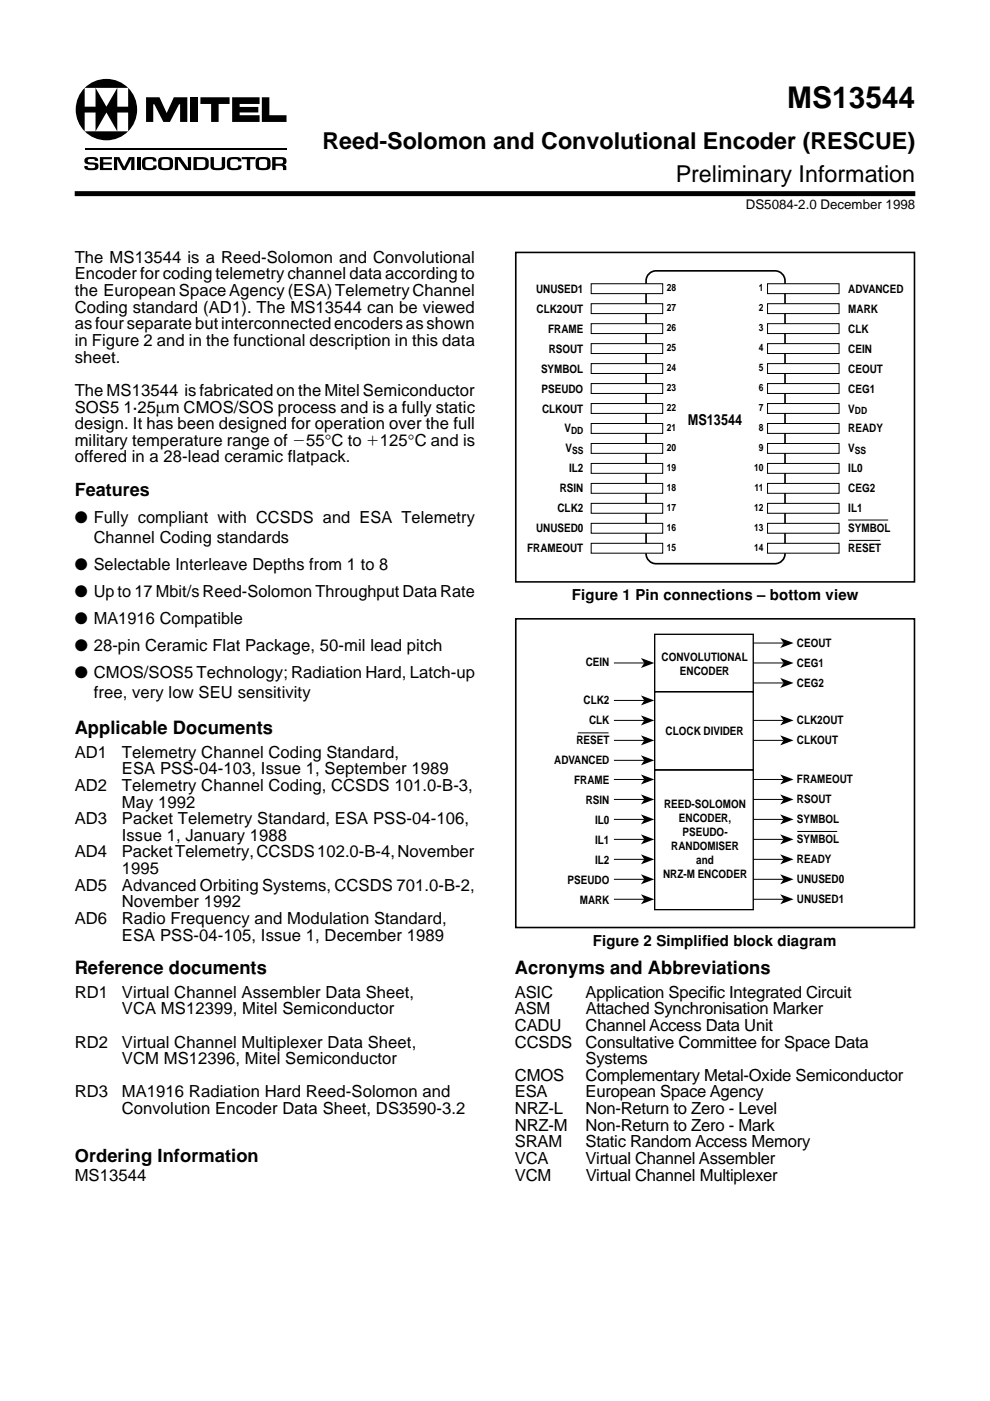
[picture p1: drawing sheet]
<svg xmlns="http://www.w3.org/2000/svg" width="210mm" height="297mm" viewBox="0 0 210 297" stroke-linecap="round" stroke-linejoin="round" font-family="sans-serif">
<defs><g id="words">
<text font-size="6.3" x="166.9" y="22.9">MS13544</text>
<g font-size="4.9">
<text x="68.4" y="31.6">Reed-Solomon and Convolutional Encoder (RESCUE)</text>
<text x="143.3" y="38.5">Preliminary Information</text>
</g>
<g font-size="3.9">
<text x="15.8" y="105.2">Features</text>
<text x="15.8" y="155.6">Applicable Documents</text>
<text x="15.8" y="206.5">Reference documents</text>
<text x="109.2" y="206.5">Acronyms and Abbreviations</text>
<text x="15.8" y="246.4">Ordering Information</text>
</g>
<g font-size="3.5">
<text x="15.8" y="55.7">The MS13544 is a Reed-Solomon and Convolutional</text>
<text x="15.8" y="59.2">Encoder for coding telemetry channel data according to</text>
<text x="15.8" y="62.8">the European Space Agency (ESA) Telemetry Channel</text>
<text x="15.8" y="66.3">Coding standard (AD1). The MS13544 can be viewed</text>
<text x="15.8" y="69.8">as four separate but interconnected encoders as shown</text>
<text x="15.8" y="73.3">in Figure 2 and in the functional description in this data</text>
<text x="15.8" y="76.9">sheet.</text>
<text x="15.8" y="83.9">The MS13544 is fabricated on the Mitel Semiconductor</text>
<text x="15.8" y="87.5">SOS5 1·25µm CMOS/SOS process and is a fully static</text>
<text x="15.8" y="91">design. It has been designed for operation over the full</text>
<text x="15.8" y="94.5">military temperature range of 255°C to 1125°C and is</text>
<text x="15.8" y="98.1">offered in a 28-lead ceramic flatpack.</text>
<text x="15.8" y="110.8">● Fully compliant with CCSDS and ESA Telemetry</text>
<text x="19.9" y="115">Channel Coding standards</text>
<text x="15.8" y="120.8">● Selectable Interleave Depths from 1 to 8</text>
<text x="15.8" y="126.5">● Up to 17 Mbit/s Reed-Solomon Throughput Data Rate</text>
<text x="15.8" y="132.3">● MA1916 Compatible</text>
<text x="15.8" y="138">● 28-pin Ceramic Flat Package, 50-mil lead pitch</text>
<text x="15.8" y="143.8">● CMOS/SOS5 Technology; Radiation Hard, Latch-up</text>
<text x="19.9" y="148">free, very low SEU sensitivity</text>
<text x="15.8" y="160.6">AD1</text>
<text x="25.8" y="160.6">Telemetry Channel Coding Standard,</text>
<text x="15.8" y="167.7">AD2</text>
<text x="25.8" y="164.1">ESA PSS-04-103, Issue 1, September 1989</text>
<text x="25.8" y="167.7">Telemetry Channel Coding, CCSDS 101.0-B-3,</text>
<text x="25.8" y="171.2">May 1992</text>
<text x="15.8" y="174.7">AD3</text>
<text x="25.8" y="174.7">Packet Telemetry Standard, ESA PSS-04-106,</text>
<text x="25.8" y="178.2">Issue 1, January 1988</text>
<text x="15.8" y="181.8">AD4</text>
<text x="25.8" y="181.8">Packet Telemetry, CCSDS 102.0-B-4, November</text>
<text x="25.8" y="185.3">1995</text>
<text x="15.8" y="188.8">AD5</text>
<text x="25.8" y="188.8">Advanced Orbiting Systems, CCSDS 701.0-B-2,</text>
<text x="15.8" y="195.9">AD6</text>
<text x="25.8" y="192.4">November 1992</text>
<text x="25.8" y="195.9">Radio Frequency and Modulation Standard,</text>
<text x="25.8" y="199.4">ESA PSS-04-105, Issue 1, December 1989</text>
<text x="15.8" y="211.5">RD1</text>
<text x="25.8" y="215">VCA MS12399, Mitel Semiconductor</text>
<text x="25.8" y="211.5">Virtual Channel Assembler Data Sheet,</text>
<text x="109.2" y="211.5">ASIC</text>
<text x="109.2" y="215.1">ASM</text>
<text x="124.2" y="211.5">Application Specific Integrated Circuit</text>
<text x="124.2" y="215.1">Attached Synchronisation Marker</text>
<text x="109.2" y="218.6">CADU</text>
<text x="124.2" y="218.6">Channel Access Data Unit</text>
<text x="15.8" y="222.1">RD2</text>
<text x="25.8" y="225.6">VCM MS12396, Mitel Semiconductor</text>
<text x="25.8" y="222.1">Virtual Channel Multiplexer Data Sheet,</text>
<text x="109.2" y="222.1">CCSDS</text>
<text x="124.2" y="225.7">Systems</text>
<text x="124.2" y="222.1">Consultative Committee for Space Data</text>
<text x="15.8" y="232.7">RD3</text>
<text x="25.8" y="232.7">MA1916 Radiation Hard Reed-Solomon and</text>
<text x="109.2" y="229.2">CMOS</text>
<text x="109.2" y="232.7">ESA</text>
<text x="124.2" y="229.2">Complementary Metal-Oxide Semiconductor</text>
<text x="124.2" y="232.7">European Space Agency</text>
<text x="25.8" y="236.2">Convolution Encoder Data Sheet, DS3590-3.2</text>
<text x="109.2" y="236.2">NRZ-L</text>
<text x="109.2" y="239.7">NRZ-M</text>
<text x="124.2" y="236.2">Non-Return to Zero - Level</text>
<text x="124.2" y="239.7">Non-Return to Zero - Mark</text>
<text x="109.2" y="243.3">SRAM</text>
<text x="124.2" y="243.3">Static Random Access Memory</text>
<text x="15.8" y="250.3">MS13544</text>
<text x="109.2" y="246.8">VCA</text>
<text x="109.2" y="250.3">VCM</text>
<text x="124.2" y="246.8">Virtual Channel Assembler</text>
<text x="124.2" y="250.3">Virtual Channel Multiplexer</text>
</g>
<g font-size="3.2">
<text x="145.8" y="90">MS13544</text>
<text x="121.2" y="127.3">Figure 1 Pin connections – bottom view</text>
<text x="125.7" y="200.6">Figure 2 Simplified block diagram</text>
</g>
<text font-size="2.8" x="158.1" y="44.3">DS5084-2.0 December 1998</text>
<g font-size="2.5">
<text x="113.7" y="62.1">UNUSED1</text>
<text x="179.9" y="62.1">ADVANCED</text>
<text x="113.8" y="66.3">CLK2OUT</text>
<text x="116.2" y="70.5">FRAME</text>
<text x="179.9" y="66.3">MARK</text>
<text x="179.9" y="70.5">CLK</text>
<text x="116.3" y="74.8">RSOUT</text>
<text x="179.9" y="74.8">CEIN</text>
<text x="114.7" y="79">SYMBOL</text>
<text x="114.8" y="83.2">PSEUDO</text>
<text x="179.9" y="79">CEOUT</text>
<text x="179.9" y="83.2">CEG1</text>
<text x="114.9" y="87.5">CLKOUT</text>
<text x="179.9" y="87.5">V</text>
<text x="119.7" y="91.7">V</text>
<text x="119.9" y="95.9">V</text>
<text x="179.9" y="91.7">READY</text>
<text x="179.9" y="95.9">V</text>
<text x="120.7" y="100.2">IL2</text>
<text x="179.9" y="100.2">IL0</text>
<text x="118.7" y="104.4">RSIN</text>
<text x="179.9" y="104.4">CEG2</text>
<text x="113.7" y="112.9">UNUSED0</text>
<text x="118.2" y="108.6">CLK2</text>
<text x="179.9" y="108.6">IL1</text>
<text x="179.9" y="112.9">SYMBOL</text>
<text x="111.8" y="117.1">FRAMEOUT</text>
<text x="179.9" y="117.1">RESET</text>
<text x="169" y="137.1">CEOUT</text>
<text x="124.2" y="141.2">CEIN</text>
<text x="140.3" y="140.2">CONVOLUTIONAL</text>
<text x="144.2" y="143.1">ENCODER</text>
<text x="169" y="141.3">CEG1</text>
<text x="123.7" y="149.3">CLK2</text>
<text x="169" y="145.6">CEG2</text>
<text x="124.9" y="153.6">CLK</text>
<text x="141.1" y="155.8">CLOCK DIVIDER</text>
<text x="169" y="153.5">CLK2OUT</text>
<text x="122.2" y="157.8">RESET</text>
<text x="169" y="157.7">CLKOUT</text>
<text x="117.5" y="162">ADVANCED</text>
<text x="121.8" y="166.3">FRAME</text>
<text x="169" y="166">FRAMEOUT</text>
<text x="124.2" y="170.5">RSIN</text>
<text x="140.8" y="171.4">REED-SOLOMON</text>
<text x="169" y="170.2">RSOUT</text>
<text x="126.2" y="174.7">IL0</text>
<text x="126.2" y="179">IL1</text>
<text x="144" y="174.4">ENCODER,</text>
<text x="144.7" y="177.3">PSEUDO-</text>
<text x="169" y="174.5">SYMBOL</text>
<text x="169" y="178.7">SYMBOL</text>
<text x="126.2" y="183.2">IL2</text>
<text x="142.3" y="180.3">RANDOMISER</text>
<text x="147.6" y="183.2">and</text>
<text x="169" y="182.9">READY</text>
<text x="120.4" y="187.4">PSEUDO</text>
<text x="122.9" y="191.7">MARK</text>
<text x="140.6" y="186.2">NRZ-M ENCODER</text>
<text x="169" y="187.2">UNUSED0</text>
<text x="169" y="191.4">UNUSED1</text>
</g>
<g font-size="2.1">
<text x="141.3" y="61.8">28</text>
<text x="160.9" y="61.8">1</text>
<text x="141.3" y="66">27</text>
<text x="141.3" y="70.3">26</text>
<text x="160.9" y="66">2</text>
<text x="160.9" y="70.3">3</text>
<text x="141.3" y="74.5">25</text>
<text x="160.9" y="74.5">4</text>
<text x="141.3" y="78.7">24</text>
<text x="141.3" y="83">23</text>
<text x="160.9" y="78.7">5</text>
<text x="160.9" y="83">6</text>
<text x="141.3" y="87.2">22</text>
<text x="160.9" y="87.2">7</text>
<text x="181.3" y="87.8">DD</text>
<text x="121.1" y="92">DD</text>
<text x="141.3" y="91.4">21</text>
<text x="141.3" y="95.7">20</text>
<text x="160.9" y="91.4">8</text>
<text x="160.9" y="95.7">9</text>
<text x="121.3" y="96.3">SS</text>
<text x="141.3" y="99.9">19</text>
<text x="159.9" y="99.9">10</text>
<text x="181.3" y="96.3">SS</text>
<text x="141.3" y="104.1">18</text>
<text x="160" y="104.1">11</text>
<text x="141.3" y="108.4">17</text>
<text x="141.3" y="112.6">16</text>
<text x="159.9" y="108.4">12</text>
<text x="159.9" y="112.6">13</text>
<text x="141.3" y="116.8">15</text>
<text x="159.9" y="116.8">14</text>
</g>
</g></defs>
<path d="M15.8 41.1h178.3" fill="none" stroke="#000" stroke-width="1.1" stroke-linecap="butt"/>
<g fill="#000">
<path d="M18 18.6a6.5 6.5 0 0 1 9.2 0zM18.2 33.5l1.2-.2a1.07 1.07 0 0 1 1.4 .7h-.7a.77 .77 0 0 0-1.1-.3l-.4 .2v.4l.8 .1a1.06 1.06 0 0 1 1.5 .8 .77 .77 0 0 1-1 .9h-.5a1.22 1.22 0 0 1-1.5-.8v-.1h.7l.2 .4h1.2a.4 .4 0 0 0 0-.7h-.7a1.13 1.13 0 0 1-1.4-.8zM18 18.6v4h2.3v-4l2.3 4 2.3-4v4h2.3v-4a6.5 6.5 0 0 1 0 9.2v-3.9h-2.3v3.9l-2.3-3.9-2.3 3.9v-3.9h-2.3v3.9a6.5 6.5 0 0 1 0-9.2zM21.2 33.3h2.5v.5h-1.8v.6h1.7v.5h-1.7v.7h1.9v.5h-2.6zM18 27.8h9.2a6.5 6.5 0 0 1-9.2 0zM24.2 33.3h1.1l1 2.1 1-2.1h1.2v2.8h-.7v-2.4l-1.1 2.4h-.7l-1.2-2.3 .1 2.3h-.7zM29 33.3h.7v2.8h-.7zM30.3 33.6a3.5 3.5 0 0 1 2.6-.1l.3 .7h-.7l-.1-.3-.4-.2a.84 .84 0 0 0-1.2 .7v.9a1.42 1.42 0 0 0 1.6 .2l.1-.4h.7a.82 .82 0 0 1-1 1 1.78 1.78 0 0 1-2.1-.7v-1zM31 20.6h2.8l1.5 3.4 1.6-3.4h2.8v5.3h-1.5v-3.8h-.2l-2 3.8h-1.4l-1.9-3.8h-.2v3.8h-1.5zM37.1 33.3h1.1l1.6 2.3v-2.3h.7v2.8h-1.2l-1.6-2.3 .1 2.3h-.7zM40.4 20.6h1.5v5.3h-1.5zM42.5 20.6h6.2v1.4h-2.3v3.9h-1.6v-3.9h-2.3z"/>
<path d="M44.6 33.3h.8v2.1l.8 .2 .8-.2v-2.1h.7v2a.85 .85 0 0 1-1 .8h-.5a1.21 1.21 0 0 1-1.6-.8zM49.2 20.6h5.8v1.4h-4.2v.7h4v1.2h-4v.5h4.2v1.5h-5.8zM48.3 33.6a3.5 3.5 0 0 1 2.6-.1l.3 .7h-.7l-.1-.3-.4-.2a.84 .84 0 0 0-1.2 .7v.9a1.42 1.42 0 0 0 1.6 .2l.1-.4h.7a.82 .82 0 0 1-1 1 1.78 1.78 0 0 1-2.1-.7v-1zM51.2 33.3h2.9v.5h-1.1v2.3h-.7v-2.3h-1.1zM55.5 20.6h1.6v3.8h3.7v1.5h-5.3z"/>
<path d="M33.7 33.6a2.65 2.65 0 0 0 0 2.2 3.2 3.2 0 0 0 2.8 0 2.46 2.46 0 0 0-.1-2.2l-.7-.3a2.98 2.98 0 0 0-2 .3zM34.4 33.8h.2a.93 .93 0 0 1 1.4 .5l-.1 1.1a1.37 1.37 0 0 1-1.6 0l-.1-1.1z"/>
<path d="M41 33.3v2.8h1.9a1.23 1.23 0 0 0 1.4-1.8 1.07 1.07 0 0 0-1.5-1zM41.7 33.8l1.7 .1 .1 1.1a.57 .57 0 0 1-.6 .6h-1.2z"/>
<path d="M54.4 33.6a2.65 2.65 0 0 0 0 2.2 3.2 3.2 0 0 0 2.7 0 2.46 2.46 0 0 0 0-2.2l-.8-.3a2.98 2.98 0 0 0-1.9 .3zM55.1 33.8h.2a.94 .94 0 0 1 1.3 .5v1.1a1.37 1.37 0 0 1-1.7 0v-1.1z"/>
<path d="M57.7 33.3v2.8h.7v-.9h1.4l.2 .1v.8h.7l-.1-1-.5-.2a.84 .84 0 0 0 .6-1 .84 .84 0 0 0-1.1-.6zM58.4 33.8h1.3a.48 .48 0 0 1 .3 .4 .48 .48 0 0 1-.3 .5h-1.3z"/>
</g>
<path d="M18 31.7h42.8" fill="none" stroke="#000" stroke-width=".25"/>
<path d="M109.4 53.5h84.5v69.9h-84.5zM109.4 131.2h84.5v65.5h-84.5z" fill="none" stroke="#000" stroke-width=".34"/>
<path d="M138.8 134.5h20.9v12.2h-20.9zM138.8 146.7h20.9v16.5h-20.9zM138.8 163.2h20.9v29.7h-20.9z" fill="none" stroke="#000" stroke-width=".28"/>
<g fill="none" stroke="#000" stroke-width=".21">
<path d="M159.7 136.3h6.4M122.5 155.4h6.5M130.2 148.5h6.4M130.2 152.7h6.4M130.2 157h6.4M130.2 140.6h6.4M159.7 152.7h6.4M159.7 157h6.4M159.7 140.6h6.4M159.7 144.8h6.4M130.2 165.3h6.4M130.2 169.5h6.4"/>
<path d="M130.2 173.7h6.4M130.2 178h6.4M130.2 161.2h6.4M159.7 165.3h6.4M159.7 169.5h6.4M159.7 173.7h6.4M159.7 178h6.4M169 176.3h8.5M130.2 182.2h6.4M130.2 186.4h6.4M130.2 190.7h6.4M159.7 182.2h6.4"/>
<path d="M159.7 186.4h6.4M159.7 190.7h6.4"/>
</g>
<g fill="#000">
<path d="M165.4 135.3l2.9 1-2.9 1.1 .7-1.1z" fill-rule="evenodd"/>
<path d="M135.9 147.4l2.8 1.1-2.8 1.1 .7-1.1z" fill-rule="evenodd"/>
<path d="M135.9 151.7l2.8 1-2.8 1.1 .7-1.1z" fill-rule="evenodd"/>
<path d="M135.9 155.9l2.8 1.1-2.8 1 .7-1z" fill-rule="evenodd"/>
<path d="M135.9 139.5l2.8 1.1-2.8 1 .7-1z" fill-rule="evenodd"/>
<path d="M165.4 151.7l2.9 1-2.9 1.1 .7-1.1z" fill-rule="evenodd"/>
<path d="M165.4 155.9l2.9 1.1-2.9 1 .7-1z" fill-rule="evenodd"/>
<path d="M165.4 139.5l2.9 1.1-2.9 1 .7-1z" fill-rule="evenodd"/>
<path d="M165.4 143.7l2.9 1.1-2.9 1.1 .7-1.1z" fill-rule="evenodd"/>
<path d="M135.9 164.2l2.8 1.1-2.8 1 .7-1z" fill-rule="evenodd"/>
<path d="M135.9 168.4l2.8 1.1-2.8 1.1 .7-1.1z" fill-rule="evenodd"/>
<path d="M135.9 172.7l2.8 1-2.8 1.1 .7-1.1z" fill-rule="evenodd"/>
<path d="M135.9 176.9l2.8 1.1-2.8 1 .7-1z" fill-rule="evenodd"/>
<path d="M135.9 160.1l2.8 1.1-2.8 1.1 .7-1.1z" fill-rule="evenodd"/>
<path d="M165.4 164.2l2.9 1.1-2.9 1 .7-1z" fill-rule="evenodd"/>
<path d="M165.4 168.4l2.9 1.1-2.9 1.1 .7-1.1z" fill-rule="evenodd"/>
<path d="M165.4 172.7l2.9 1-2.9 1.1 .7-1.1z" fill-rule="evenodd"/>
<path d="M165.4 176.9l2.9 1.1-2.9 1 .7-1z" fill-rule="evenodd"/>
<path d="M135.9 181.1l2.8 1.1-2.8 1.1 .7-1.1z" fill-rule="evenodd"/>
<path d="M135.9 185.4l2.8 1-2.8 1.1 .7-1.1z" fill-rule="evenodd"/>
<path d="M135.9 189.6l2.8 1.1-2.8 1 .7-1z" fill-rule="evenodd"/>
<path d="M165.4 181.1l2.9 1.1-2.9 1.1 .7-1.1z" fill-rule="evenodd"/>
<path d="M165.4 185.4l2.9 1-2.9 1.1 .7-1.1z" fill-rule="evenodd"/>
<path d="M165.4 189.6l2.9 1.1-2.9 1 .7-1z" fill-rule="evenodd"/>
</g>
<path d="M137.6 58l.9-.5 .6-.1h25.2a2.12 2.12 0 0 1 2.1 2.1v57.9a2.12 2.12 0 0 1-2.1 2.1h-25.2a2.12 2.12 0 0 1-2.1-2.1v-57.9l.1-.5z" fill="#fff" stroke="#000" stroke-width=".35"/>
<path d="M179.8 110.3h8.5M180 114.6h6.6" fill="none" stroke="#000" stroke-width=".21"/>
<g fill="#fff" stroke="#000" stroke-width=".21">
<path d="M125.3 60.2h15.2v2.1h-15.2z"/>
<path d="M125.3 64.4h15.2v2.1h-15.2z"/>
<path d="M125.3 68.6h15.2v2.1h-15.2z"/>
<path d="M125.3 72.9h15.2v2.1h-15.2z"/>
<path d="M125.3 77.1h15.2v2.1h-15.2z"/>
<path d="M125.3 81.3h15.2v2.1h-15.2z"/>
<path d="M125.3 85.6h15.2v2.1h-15.2z"/>
<path d="M125.3 89.8h15.2v2.1h-15.2z"/>
<path d="M125.3 94h15.2v2.1h-15.2z"/>
<path d="M125.3 98.3h15.2v2.1h-15.2z"/>
<path d="M125.3 102.5h15.2v2.1h-15.2z"/>
<path d="M125.3 106.7h15.2v2.1h-15.2z"/>
<path d="M125.3 111h15.2v2.1h-15.2z"/>
<path d="M125.3 115.2h15.2v2.1h-15.2z"/>
<path d="M162.7 60.2h15.2v2.1h-15.2z"/>
<path d="M162.7 64.4h15.2v2.1h-15.2z"/>
<path d="M162.7 68.6h15.2v2.1h-15.2z"/>
<path d="M162.7 72.9h15.2v2.1h-15.2z"/>
<path d="M162.7 77.1h15.2v2.1h-15.2z"/>
<path d="M162.7 81.3h15.2v2.1h-15.2z"/>
<path d="M162.7 85.6h15.2v2.1h-15.2z"/>
<path d="M162.7 89.8h15.2v2.1h-15.2z"/>
<path d="M162.7 94h15.2v2.1h-15.2z"/>
<path d="M162.7 98.3h15.2v2.1h-15.2z"/>
<path d="M162.7 102.5h15.2v2.1h-15.2z"/>
<path d="M162.7 106.7h15.2v2.1h-15.2z"/>
<path d="M162.7 111h15.2v2.1h-15.2z"/>
<path d="M162.7 115.2h15.2v2.1h-15.2z"/>
</g>
<use href="#words"/>
</svg>
